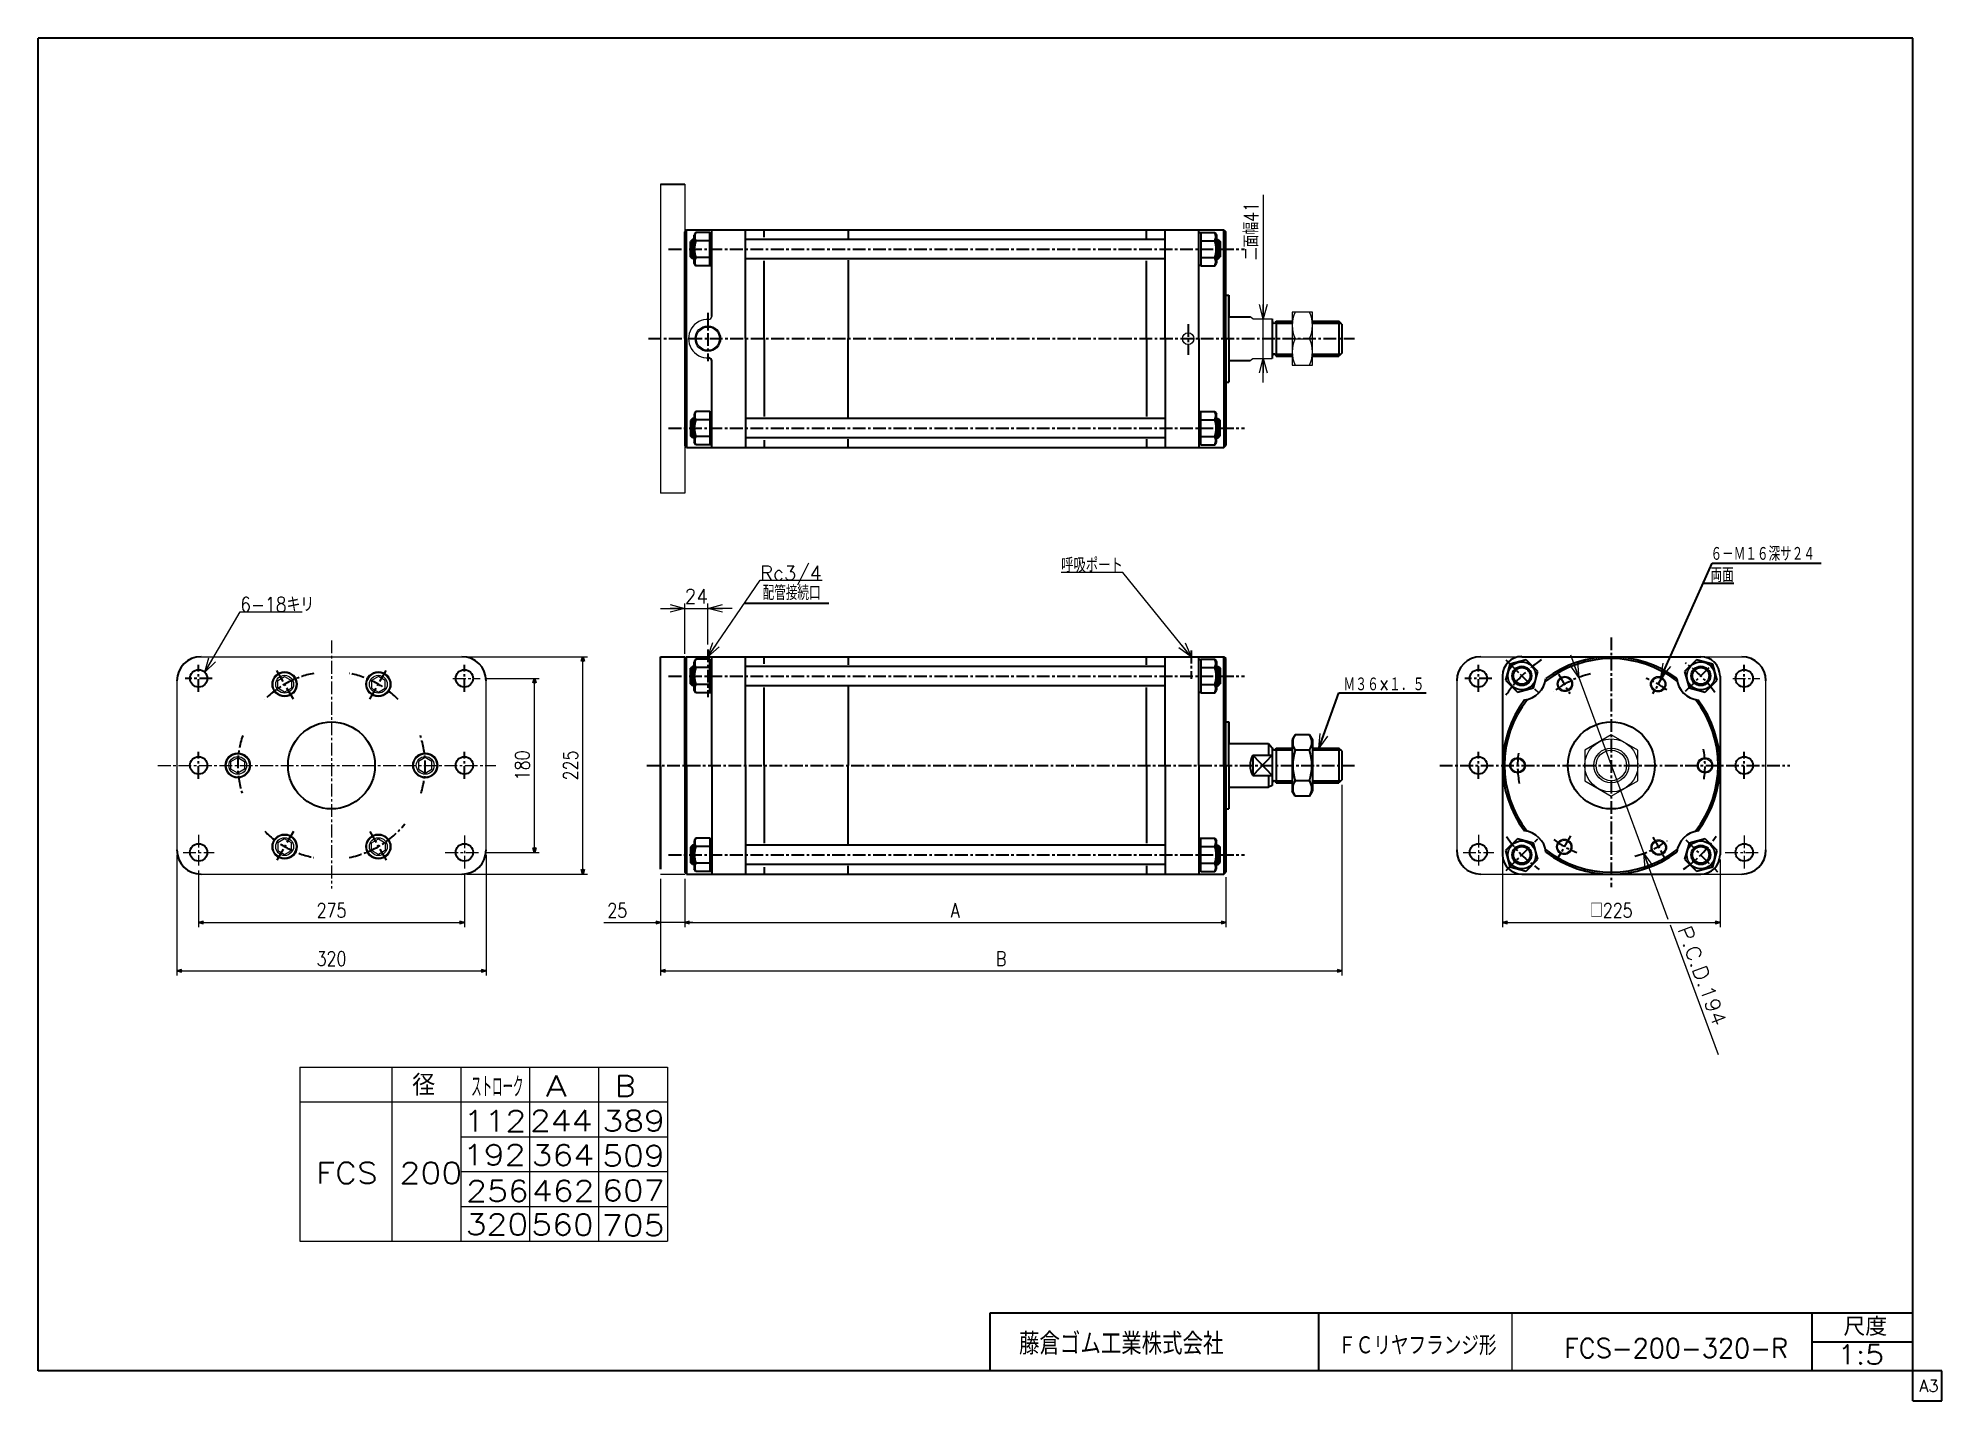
# Model space of a CAD drawing. Header units: millimetres. Extents: x -985 to 985, y -705 to 705.
import ezdxf
from ezdxf.enums import TextEntityAlignment as Align

# ---------------------------------------------------------------- set-up
doc = ezdxf.new("R2010")
doc.units = ezdxf.units.MM
doc.header["$LTSCALE"] = 0.416667
doc.linetypes.add('CENTER', pattern=[50.8, 31.75, -6.35, 6.35, -6.35])
doc.layers.add('Layer0016', color=7, linetype='Continuous')
doc.layers.add('ZUWAKU', color=7, linetype='Continuous')
doc.styles.add('dcStyle0', font='txt.shx', dxfattribs={"width": 0.8, "bigfont": 'bigfont'})
doc.dimstyles.new('DaDimRotatedStyle', dxfattribs={"dimtxt": 15, "dimasz": 5.000003, "dimexe": 5, "dimexo": 1.666667, "dimgap": 5, "dimtad": 3, "dimdsep": 46, "dimtxsty": 'dcStyle0', "dimblk1": 'OPEN30', "dimblk2": 'OPEN30', "dimsah": 1, "dimcen": 0.09, "dimclrd": 4, "dimclre": 4, "dimclrt": 4, "dimadec": 0, "dimazin": 2, "dimtfac": 1, "dimtdec": 4, "dimtmove": 0, "dimatfit": 0, "dimfxl": 1, "dimarcsym": 0})

msp = doc.modelspace()

# ---------------------------------------------------------------- texts
at = {"color": 4, "style": 'dcStyle0'}
for s, height, width, p, p2 in [('６－Ｍ１６深サ２４', 15, 0.666667, (745.572, 163.798), (853.572, 163.798)), ('配管接続口', 15, 0.666667, (-235.278, 123.555), (-175.278, 123.555)), ('両面', 15, 0.666667, (745.572, 142.103), (769.572, 142.103)), ('Ｍ３６×１．５', 15, 0.666667, (365.666, 28.791), (449.666, 28.791)), ('   径', 21.6, 0.952381, (-660.579, -389.122), (-574.179, -389.122)), ('ストローク', 21.6, 0.416667, (-536.847, -390.932), (-482.847, -390.932)), ('FCS-200-320-R', 20, 0.89, (594.252, -660.362), (825.652, -660.362)), ('1:5', 20, 0.8, (876.887, -667.129), (924.887, -667.129))]:
    msp.add_text(s, height=height, dxfattribs=dict(at, width=width)).set_placement(p, p2, align=Align.FIT)
for s, p, p2 in [('A', (-459.617, -390.042), (-438.017, -390.042)), ('B', (-388.346, -390.042), (-366.746, -390.042)), ('112', (-544.599, -426.112), (-479.799, -426.112)), ('244', (-476.041, -425.957), (-411.241, -425.957)), ('389', (-401.095, -426.042), (-336.295, -426.042)), ('192', (-545.328, -461.255), (-480.528, -461.255)), ('364', (-474.391, -461.518), (-409.591, -461.518)), ('509', (-401.287, -462.042), (-336.487, -462.042)), ('FCS 200', (-697.315, -480.042), (-546.115, -480.042)), ('256', (-542.071, -498.719), (-477.271, -498.719)), ('462', (-474.043, -498.413), (-409.243, -498.413)), ('607', (-401.479, -498.042), (-336.679, -498.042)), ('320', (-542.569, -533.008), (-477.769, -533.008)), ('560', (-474.775, -533.518), (-409.975, -533.518)), ('705', (-401.671, -534.042), (-336.871, -534.042))]:
    msp.add_text(s, height=21.6, dxfattribs=at).set_placement(p, p2, align=Align.FIT)
at = {"layer": 'ZUWAKU', "color": 4, "style": 'dcStyle0'}
for s, height, width, p, p2 in [('尺度', 19, 0.991667, (883.075, -637.65), (928.295, -637.65)), ('藤倉ゴム工業株式会社', 22.5, 0.783333, (30.063, -657.036), (241.563, -657.036)), ('ＦＣリヤフランジ形', 20, 0.758333, (360.301, -657.687), (524.101, -657.687))]:
    msp.add_text(s, height=height, dxfattribs=dict(at, width=width)).set_placement(p, p2, align=Align.FIT)
at = {"layer": 'ZUWAKU', "color": 7, "style": 'dcStyle0', "width": 0.8}
msp.add_text('A3', height=12.5, dxfattribs=at).set_placement((961.537, -695.625), (981.537, -695.625), align=Align.FIT)

# ---------------------------------------------------------------- blocks, each defined once
blk = doc.blocks.new('DC_GROUP_Φ200_1')
at = {"color": 4, "linetype": 'Continuous', "lineweight": 18}
for p, q in [((340.3, -29.8), (341.5, -14.4)), ((340.3, -29.8), (345.3, -15.7)), ((349.1, -17.1), (340.3, -29.8))]:
    blk.add_line(p, q, dxfattribs=at)
blk = doc.blocks.new('DC_GROUP_Φ200_2')
at = {"color": 4, "linetype": 'Continuous', "lineweight": 18}
for p, q in [((694.2, 43), (696.7, 58.3)), ((694.2, 43), (700.3, 56.7)), ((704, 55), (694.2, 43))]:
    blk.add_line(p, q, dxfattribs=at)
blk = doc.blocks.new('DC_GROUP_Φ200_3')
at = {"color": 4, "linetype": 'Continuous', "lineweight": 25}
for p, q in [((-304.4, -122.7), (-306, -125.5)), ((-306, -125.5), (-306, -154.5)), ((-290, -122.7), (-304.4, -122.7)), ((-290, -131.3), (-304.4, -131.3)), ((-290, -122.7), (-290, -157.3)), ((-290, -123.1), (-290, -156.9)), ((-290, -123.1), (-287.9, -123.1)), ((-304.4, -157.3), (-306, -154.5)), ((-290, -148.7), (-304.4, -148.7)), ((-290, -157.3), (-304.4, -157.3)), ((-290, -156.9), (-287.9, -156.9))]:
    blk.add_line(p, q, dxfattribs=at)
for centre, radius, start, end in [((-282.2, -140), 23.8, 158.7017, 201.2983), ((-296.9, -127), 8.66, 150, 210), ((-296.9, -153), 8.66, 150, 210)]:
    blk.add_arc(centre, radius, start, end, dxfattribs=at)
blk = doc.blocks.new('DC_GROUP_Φ200_4')
at = {"color": 4, "linetype": 'Continuous', "lineweight": 25}
for p, q in [((218.2, -123.1), (216.1, -123.1)), ((218.2, -157.3), (218.2, -122.7)), ((218.2, -122.7), (232.6, -122.7)), ((218.2, -156.9), (218.2, -123.1)), ((218.2, -131.3), (232.6, -131.3)), ((232.6, -122.7), (234.2, -125.5)), ((234.2, -154.5), (234.2, -125.5)), ((218.2, -156.9), (216.1, -156.9)), ((218.2, -148.7), (232.6, -148.7)), ((218.2, -157.3), (232.6, -157.3)), ((232.6, -157.3), (234.2, -154.5))]:
    blk.add_line(p, q, dxfattribs=at)
for centre, radius, start, end in [((225.1, -127), 8.66, 330, 30), ((210.3, -140), 23.8, 338.7017, 21.2983), ((225.1, -153), 8.66, 330, 30)]:
    blk.add_arc(centre, radius, start, end, dxfattribs=at)
blk = doc.blocks.new('DC_GROUP_Φ200_5')
at = {"color": 4, "linetype": 'Continuous', "lineweight": 25}
for p, q in [((315.7, -15.7), (312.7, -21)), ((330.6, -15.7), (315.7, -15.7)), ((330.6, -15.7), (333.7, -21)), ((312.7, -21), (312.7, -74)), ((330.6, -31.6), (315.7, -31.6)), ((333.7, -21), (333.7, -74)), ((315.7, -79.3), (312.7, -74)), ((330.6, -63.4), (315.7, -63.4)), ((330.6, -79.3), (333.7, -74)), ((330.6, -79.3), (315.7, -79.3))]:
    blk.add_line(p, q, dxfattribs=at)
for centre, radius, start, end in [((327.3, -23.7), 14.1, 145.6111, 214.3889), ((319, -23.7), 14.1, 325.6111, 34.3889), ((365.8, -47.5), 52.5, 162.4111, 197.5889), ((280.5, -47.5), 52.5, 342.4111, 17.5889), ((327.3, -71.3), 14.1, 145.6111, 214.3889), ((319, -71.3), 14.1, 325.6111, 34.3889)]:
    blk.add_arc(centre, radius, start, end, dxfattribs=at)
blk = doc.blocks.new('DC_GROUP_Φ200_6')
at = {"color": 4, "linetype": 'Continuous', "lineweight": 25}
for p, q in [((554.7, 61.9), (538, 57.4)), ((567, 49.6), (554.7, 61.9)), ((538, 57.4), (533.5, 40.6)), ((533.5, 40.6), (545.8, 28.4)), ((562.5, 32.9), (567, 49.6)), ((545.8, 28.4), (562.5, 32.9))]:
    blk.add_line(p, q, dxfattribs=at)
for radius in [14.5, 10, 8.65]:
    blk.add_circle((550.3, 45.1), radius, dxfattribs=at)
blk = doc.blocks.new('DC_GROUP_Φ200_7')
at = {"color": 4, "linetype": 'Continuous', "lineweight": 25}
for p, q in [((723.3, -127.9), (718.8, -144.6)), ((740, -123.4), (723.3, -127.9)), ((752.3, -135.6), (740, -123.4)), ((747.8, -152.4), (752.3, -135.6)), ((718.8, -144.6), (731, -156.9)), ((731, -156.9), (747.8, -152.4))]:
    blk.add_line(p, q, dxfattribs=at)
for radius in [14.5, 10, 8.65]:
    blk.add_circle((735.5, -140.1), radius, dxfattribs=at)
blk = doc.blocks.new('DC_GROUP_Φ200_8')
at = {"color": 4, "linetype": 'Continuous', "lineweight": 25}
for p, q in [((731, 61.9), (718.8, 49.6)), ((747.8, 57.4), (731, 61.9)), ((718.8, 49.6), (723.3, 32.9)), ((740, 28.4), (752.3, 40.6)), ((752.3, 40.6), (747.8, 57.4)), ((723.3, 32.9), (740, 28.4))]:
    blk.add_line(p, q, dxfattribs=at)
for radius in [14.5, 10, 8.65]:
    blk.add_circle((735.5, 45.1), radius, dxfattribs=at)
blk = doc.blocks.new('DC_GROUP_Φ200_9')
at = {"color": 4, "linetype": 'Continuous', "lineweight": 25}
for p, q in [((545.8, -123.4), (533.5, -135.6)), ((533.5, -135.6), (538, -152.4)), ((562.5, -127.9), (545.8, -123.4)), ((567, -144.6), (562.5, -127.9)), ((538, -152.4), (554.7, -156.9)), ((554.7, -156.9), (567, -144.6))]:
    blk.add_line(p, q, dxfattribs=at)
for radius in [14.5, 10, 8.65]:
    blk.add_circle((550.3, -140.1), radius, dxfattribs=at)
blk = doc.blocks.new('DC_GROUP_Φ200_10')
at = {"color": 4, "linetype": 'Continuous', "lineweight": 25}
for p, q in [((-304.4, 62.3), (-306, 59.5)), ((-306, 30.5), (-306, 59.5)), ((-290, 62.3), (-304.4, 62.3)), ((-290, 27.7), (-290, 62.3)), ((-290, 28.1), (-290, 61.9)), ((-290, 61.9), (-287.9, 61.9)), ((-290, 53.7), (-304.4, 53.7)), ((-304.4, 27.7), (-306, 30.5)), ((-290, 36.3), (-304.4, 36.3)), ((-290, 27.7), (-304.4, 27.7)), ((-290, 28.1), (-287.9, 28.1))]:
    blk.add_line(p, q, dxfattribs=at)
for centre, radius, start, end in [((-296.9, 58), 8.66, 150, 210), ((-282.2, 45), 23.8, 158.7017, 201.2983), ((-296.9, 32), 8.66, 150, 210)]:
    blk.add_arc(centre, radius, start, end, dxfattribs=at)
blk = doc.blocks.new('DC_GROUP_Φ200_11')
at = {"color": 4, "linetype": 'Continuous', "lineweight": 25}
for p, q in [((218.2, 61.9), (216.1, 61.9)), ((218.2, 62.3), (218.2, 27.7)), ((218.2, 62.3), (232.6, 62.3)), ((218.2, 61.9), (218.2, 28.1)), ((232.6, 62.3), (234.2, 59.5)), ((234.2, 59.5), (234.2, 30.5)), ((218.2, 53.7), (232.6, 53.7)), ((218.2, 28.1), (216.1, 28.1)), ((218.2, 36.3), (232.6, 36.3)), ((218.2, 27.7), (232.6, 27.7)), ((232.6, 27.7), (234.2, 30.5))]:
    blk.add_line(p, q, dxfattribs=at)
for centre, radius, start, end in [((225.1, 58), 8.66, 330, 30), ((210.3, 45), 23.8, 338.7017, 21.2983), ((225.1, 32), 8.66, 330, 30)]:
    blk.add_arc(centre, radius, start, end, dxfattribs=at)
blk = doc.blocks.new('DC_GROUP_Φ200_12')
at = {"color": 4, "linetype": 'Continuous', "lineweight": 25}
for p, q in [((-304.4, 318.8), (-306, 316)), ((-306, 316), (-306, 287)), ((-290, 318.8), (-304.4, 318.8)), ((-290, 318.8), (-290, 284.2)), ((-290, 318.4), (-290, 284.6)), ((-290, 318.4), (-287.9, 318.4)), ((-290, 310.2), (-304.4, 310.2)), ((-304.4, 284.2), (-306, 287)), ((-290, 292.9), (-304.4, 292.9)), ((-290, 284.2), (-304.4, 284.2)), ((-290, 284.6), (-287.9, 284.6))]:
    blk.add_line(p, q, dxfattribs=at)
for centre, radius, start, end in [((-296.9, 314.5), 8.66, 150, 210), ((-282.2, 301.5), 23.8, 158.7017, 201.2983), ((-296.9, 288.5), 8.66, 150, 210)]:
    blk.add_arc(centre, radius, start, end, dxfattribs=at)
blk = doc.blocks.new('DC_GROUP_Φ200_13')
at = {"color": 4, "linetype": 'Continuous', "lineweight": 25}
for p, q in [((218.2, 318.4), (216.1, 318.4)), ((218.2, 284.2), (218.2, 318.8)), ((218.2, 318.8), (232.6, 318.8)), ((218.2, 284.6), (218.2, 318.4)), ((232.6, 318.8), (234.2, 316)), ((234.2, 287), (234.2, 316)), ((218.2, 310.2), (232.6, 310.2)), ((218.2, 284.6), (216.1, 284.6)), ((218.2, 292.9), (232.6, 292.9)), ((218.2, 284.2), (232.6, 284.2)), ((232.6, 284.2), (234.2, 287))]:
    blk.add_line(p, q, dxfattribs=at)
for centre, radius, start, end in [((225.1, 314.5), 8.66, 330, 30), ((210.3, 301.5), 23.8, 338.7017, 21.2983), ((225.1, 288.5), 8.66, 330, 30)]:
    blk.add_arc(centre, radius, start, end, dxfattribs=at)
blk = doc.blocks.new('DC_GROUP_Φ200_14')
at = {"color": 4, "linetype": 'Continuous', "lineweight": 25}
for p, q in [((-304.4, 503.8), (-306, 501)), ((-306, 472), (-306, 501)), ((-290, 503.8), (-304.4, 503.8)), ((-290, 495.2), (-304.4, 495.2)), ((-290, 469.2), (-290, 503.8)), ((-290, 469.6), (-290, 503.4)), ((-290, 503.4), (-287.9, 503.4)), ((-290, 477.9), (-304.4, 477.9)), ((-304.4, 469.2), (-306, 472)), ((-290, 469.2), (-304.4, 469.2)), ((-290, 469.6), (-287.9, 469.6))]:
    blk.add_line(p, q, dxfattribs=at)
for centre, radius, start, end in [((-282.2, 486.5), 23.8, 158.7017, 201.2983), ((-296.9, 499.5), 8.66, 150, 210), ((-296.9, 473.5), 8.66, 150, 210)]:
    blk.add_arc(centre, radius, start, end, dxfattribs=at)
blk = doc.blocks.new('DC_GROUP_Φ200_15')
at = {"color": 4, "linetype": 'Continuous', "lineweight": 25}
for p, q in [((218.2, 503.4), (216.1, 503.4)), ((218.2, 503.8), (218.2, 469.2)), ((218.2, 503.8), (232.6, 503.8)), ((218.2, 503.4), (218.2, 469.6)), ((218.2, 495.2), (232.6, 495.2)), ((232.6, 503.8), (234.2, 501)), ((234.2, 501), (234.2, 472)), ((218.2, 477.9), (232.6, 477.9)), ((218.2, 469.6), (216.1, 469.6)), ((218.2, 469.2), (232.6, 469.2)), ((232.6, 469.2), (234.2, 472))]:
    blk.add_line(p, q, dxfattribs=at)
for centre, radius, start, end in [((225.1, 499.5), 8.66, 330, 30), ((210.3, 486.5), 23.8, 338.7017, 21.2983), ((225.1, 473.5), 8.66, 330, 30)]:
    blk.add_arc(centre, radius, start, end, dxfattribs=at)
blk = doc.blocks.new('DC_GROUP_Φ200_16')
at = {"color": 4, "linetype": 'Continuous', "lineweight": 13}
for p, q in [((333.7, 421.5), (312.7, 421.5)), ((312.7, 421.5), (312.7, 366.5)), ((333.7, 366.5), (333.7, 421.5)), ((315.7, 394), (330.6, 394)), ((312.7, 366.5), (333.7, 366.5))]:
    blk.add_line(p, q, dxfattribs=at)
for centre, start, end in [((345.3, 407.8), 155.068, 204.932), ((301.1, 407.8), 335.068, 24.932), ((345.3, 380.3), 155.068, 204.932), ((301.1, 380.3), 335.068, 24.932)]:
    blk.add_arc(centre, 32.6, start, end, dxfattribs=at)
blk = doc.blocks.new('DC_GROUP_Φ200_17')
at = {"color": 4, "linetype": 'Continuous', "lineweight": 13}
for p, q in [((642.9, -15.7), (615.4, -31.6)), ((670.4, -31.6), (642.9, -15.7)), ((615.4, -31.6), (615.4, -63.4)), ((670.4, -63.4), (670.4, -31.6)), ((615.4, -63.4), (642.9, -79.3)), ((642.9, -79.3), (670.4, -63.4))]:
    blk.add_line(p, q, dxfattribs=at)
for radius in [27.5, 18, 15.8]:
    blk.add_circle((642.9, -47.5), radius, dxfattribs=at)
blk = doc.blocks.new('DC_GROUP_Φ200_19')
at = {"color": 4, "linetype": 'Continuous', "lineweight": 18}
for p, q in [((609.2, 43.5), (600.2, 56.1)), ((609.2, 43.5), (604, 57.5)), ((607.8, 58.9), (609.2, 43.5))]:
    blk.add_line(p, q, dxfattribs=at)
blk = doc.blocks.new('DC_GROUP_Φ200_20')
at = {"color": 4, "linetype": 'Continuous', "lineweight": 18}
for p, q in [((678, -153.9), (676.6, -138.5)), ((676.6, -138.5), (685.6, -151.1)), ((676.6, -138.5), (681.8, -152.5))]:
    blk.add_line(p, q, dxfattribs=at)
blk = doc.blocks.new('DC_GROUP_Φ200_18')
at = {"color": 4, "linetype": 'Continuous', "lineweight": 13}
for p, q in [((600.5, 66.9), (609.2, 43.5)), ((609.2, 43.5), (676.6, -138.5)), ((701.9, -206.8), (676.6, -138.5)), ((753.8, -347), (704.2, -212.9))]:
    blk.add_line(p, q, dxfattribs=at)
at = {"linetype": 'Continuous'}
for name in ['DC_GROUP_Φ200_19', 'DC_GROUP_Φ200_20']:
    blk.add_blockref(name, (0, 0), dxfattribs=at)
at = {"color": 4, "style": 'dcStyle0', "width": 0.8}
blk.add_text('P.C.D.194', height=15, rotation=-69.6802, dxfattribs=at).set_placement((711, -217), (748.5, -318.2), align=Align.FIT)
blk = doc.blocks.new('DC_GROUP_Φ200_22')
at = {"color": 4, "linetype": 'Continuous', "lineweight": 18}
for p, q in [((282.7, 414.5), (278.7, 429.5)), ((286.7, 429.5), (282.7, 414.5)), ((282.7, 414.5), (282.7, 429.5))]:
    blk.add_line(p, q, dxfattribs=at)
blk = doc.blocks.new('DC_GROUP_Φ200_23')
at = {"color": 4, "linetype": 'Continuous', "lineweight": 18}
for p, q in [((278.7, 358.5), (282.7, 373.5)), ((282.7, 373.5), (286.7, 358.5)), ((282.7, 373.5), (282.7, 358.5))]:
    blk.add_line(p, q, dxfattribs=at)
blk = doc.blocks.new('DC_GROUP_Φ200_21')
at = {"color": 4, "linetype": 'Continuous', "lineweight": 13}
for p, q in [((282.7, 542.9), (282.7, 414.5)), ((282.7, 373.5), (282.7, 414.5)), ((282.7, 348.5), (282.7, 373.5))]:
    blk.add_line(p, q, dxfattribs=at)
at = {"linetype": 'Continuous'}
for name in ['DC_GROUP_Φ200_22', 'DC_GROUP_Φ200_23']:
    blk.add_blockref(name, (0, 0), dxfattribs=at)
at = {"color": 4, "style": 'dcStyle0', "width": 0.714286}
blk.add_text('二面幅41', height=15, rotation=90, dxfattribs=at).set_placement((277.7, 475.4), (277.7, 535.4), align=Align.FIT)
blk = doc.blocks.new('DC_GROUP_Φ200_24')
at = {"color": 4, "linetype": 'Continuous', "lineweight": 13}
for radius in [8, 6.92]:
    blk.add_circle((594.9, 36.8), radius, dxfattribs=at)
blk = doc.blocks.new('DC_GROUP_Φ200_25')
at = {"color": 4, "linetype": 'Continuous', "lineweight": 13}
for radius in [8, 6.92]:
    blk.add_circle((545.9, -47.5), radius, dxfattribs=at)
blk = doc.blocks.new('DC_GROUP_Φ200_26')
at = {"color": 4, "linetype": 'Continuous', "lineweight": 13}
for radius in [8, 6.92]:
    blk.add_circle((691.4, 36.5), radius, dxfattribs=at)
blk = doc.blocks.new('DC_GROUP_Φ200_27')
at = {"color": 4, "linetype": 'Continuous', "lineweight": 13}
for radius in [8, 6.92]:
    blk.add_circle((739.9, -47.5), radius, dxfattribs=at)
blk = doc.blocks.new('DC_GROUP_Φ200_28')
at = {"color": 4, "linetype": 'Continuous', "lineweight": 13}
for radius in [8, 6.92]:
    blk.add_circle((692, -132.5), radius, dxfattribs=at)
blk = doc.blocks.new('DC_GROUP_Φ200_29')
at = {"color": 4, "linetype": 'Continuous', "lineweight": 13}
for radius in [8, 6.92]:
    blk.add_circle((594.2, -131.8), radius, dxfattribs=at)
blk = doc.blocks.new('DC_GROUP_Φ200_31')
at = {"color": 4, "linetype": 'Continuous', "lineweight": 18}
for p, q in [((-291.9, 65), (-286.7, 79.6)), ((-291.9, 65), (-283.4, 77.4)), ((-280.1, 75.1), (-291.9, 65))]:
    blk.add_line(p, q, dxfattribs=at)
blk = doc.blocks.new('DC_GROUP_Φ200_30')
at = {"color": 4, "linetype": 'Continuous', "lineweight": 13}
for p, q in [((-291.9, 65), (-237.8, 144)), ((-237.8, 144), (-173.8, 144))]:
    blk.add_line(p, q, dxfattribs=at)
at = {"linetype": 'Continuous'}
blk.add_blockref('DC_GROUP_Φ200_31', (0, 0), dxfattribs=at)
at = {"color": 4, "style": 'dcStyle0', "width": 0.85}
blk.add_text('Rc3/4', height=15, dxfattribs=at).set_placement((-237.8, 144), (-174, 144), align=Align.FIT)
blk = doc.blocks.new('DC_GROUP_Φ200_33')
at = {"color": 4, "linetype": 'Continuous', "lineweight": 18}
for p, q in [((201.8, 79.2), (208.1, 65)), ((208.1, 65), (195.5, 74.1)), ((208.1, 65), (198.7, 76.7))]:
    blk.add_line(p, q, dxfattribs=at)
blk = doc.blocks.new('DC_GROUP_Φ200_32')
at = {"color": 4, "linetype": 'Continuous', "lineweight": 13}
for p, q in [((137.6, 152.2), (73.6, 152.2)), ((208.1, 65), (137.6, 152.2))]:
    blk.add_line(p, q, dxfattribs=at)
at = {"linetype": 'Continuous'}
blk.add_blockref('DC_GROUP_Φ200_33', (0, 0), dxfattribs=at)
at = {"color": 4, "style": 'dcStyle0', "width": 0.708333}
blk.add_text('呼吸ポート', height=15, dxfattribs=at).set_placement((73.6, 152.2), (137.4, 152.2), align=Align.FIT)
blk = doc.blocks.new('DC_GROUP_Φ200_35')
at = {"color": 4, "linetype": 'Continuous', "lineweight": 18}
for p, q in [((-291.9, 115), (-276.9, 119)), ((-276.9, 111), (-291.9, 115)), ((-291.9, 115), (-276.9, 115))]:
    blk.add_line(p, q, dxfattribs=at)
blk = doc.blocks.new('DC_GROUP_Φ200_36')
at = {"color": 4, "linetype": 'Continuous', "lineweight": 18}
for p, q in [((-330.9, 119), (-315.9, 115)), ((-315.9, 115), (-330.9, 111)), ((-315.9, 115), (-330.9, 115))]:
    blk.add_line(p, q, dxfattribs=at)
blk = doc.blocks.new('DC_GROUP_Φ200_34')
at = {"color": 4, "linetype": 'Continuous', "lineweight": 13}
for p, q in [((-315.9, 68), (-315.9, 120)), ((-291.9, 77.5), (-291.9, 120)), ((-340.9, 115), (-315.9, 115)), ((-315.9, 115), (-291.9, 115)), ((-266.9, 115), (-291.9, 115))]:
    blk.add_line(p, q, dxfattribs=at)
at = {"linetype": 'Continuous'}
for name in ['DC_GROUP_Φ200_36', 'DC_GROUP_Φ200_35']:
    blk.add_blockref(name, (0, 0), dxfattribs=at)
at = {"color": 4, "style": 'dcStyle0', "width": 0.8}
blk.add_text('24', height=15, dxfattribs=at).set_placement((-315.9, 120), (-291.9, 120), align=Align.FIT)
blk = doc.blocks.new('DC_GROUP_Φ200_38')
at = {"color": 4, "linetype": 'Continuous', "lineweight": 18}
for p, q in [((-812.5, 48.9), (-808.4, 63.9)), ((-812.5, 48.9), (-804.9, 61.8)), ((-801.5, 59.8), (-812.5, 48.9))]:
    blk.add_line(p, q, dxfattribs=at)
blk = doc.blocks.new('DC_GROUP_Φ200_37')
at = {"color": 4, "linetype": 'Continuous', "lineweight": 13}
for p, q in [((-812.5, 48.9), (-775.8, 111.5)), ((-775.8, 111.5), (-711.8, 111.5))]:
    blk.add_line(p, q, dxfattribs=at)
at = {"linetype": 'Continuous'}
blk.add_blockref('DC_GROUP_Φ200_38', (0, 0), dxfattribs=at)
at = {"color": 4, "style": 'dcStyle0', "width": 0.796875}
blk.add_text('6-18キリ', height=15, dxfattribs=at).set_placement((-775.8, 111.5), (-699.3, 111.5), align=Align.FIT)
blk = doc.blocks.new('DC_GROUP_Φ200_39')
at = {"color": 4, "linetype": 'Continuous', "lineweight": 13}
for p, q in [((-632.9, 44.6), (-639.9, 40.5)), ((-639.9, 40.5), (-639.9, 32.5)), ((-625.9, 40.5), (-632.9, 44.6)), ((-625.9, 32.5), (-625.9, 40.5)), ((-639.9, 32.5), (-632.9, 28.4)), ((-632.9, 28.4), (-625.9, 32.5))]:
    blk.add_line(p, q, dxfattribs=at)
for radius in [12.2, 12, 9.23]:
    blk.add_circle((-632.9, 36.5), radius, dxfattribs=at)
blk = doc.blocks.new('DC_GROUP_Φ200_40')
at = {"color": 4, "linetype": 'Continuous', "lineweight": 13}
for p, q in [((-736.9, 40.5), (-729.9, 44.6)), ((-736.9, 32.5), (-736.9, 40.5)), ((-729.9, 44.6), (-722.9, 40.5)), ((-722.9, 40.5), (-722.9, 32.5)), ((-729.9, 28.4), (-736.9, 32.5)), ((-722.9, 32.5), (-729.9, 28.4))]:
    blk.add_line(p, q, dxfattribs=at)
for radius in [12.2, 12, 9.23]:
    blk.add_circle((-729.9, 36.5), radius, dxfattribs=at)
blk = doc.blocks.new('DC_GROUP_Φ200_41')
at = {"color": 4, "linetype": 'Continuous', "lineweight": 13}
for p, q in [((-639.9, -127.5), (-632.9, -123.4)), ((-639.9, -135.5), (-639.9, -127.5)), ((-632.9, -139.6), (-639.9, -135.5)), ((-632.9, -123.4), (-625.9, -127.5)), ((-625.9, -135.5), (-632.9, -139.6)), ((-625.9, -127.5), (-625.9, -135.5))]:
    blk.add_line(p, q, dxfattribs=at)
for radius in [12.2, 12, 9.23]:
    blk.add_circle((-632.9, -131.5), radius, dxfattribs=at)
blk = doc.blocks.new('DC_GROUP_Φ200_42')
at = {"color": 4, "linetype": 'Continuous', "lineweight": 13}
for p, q in [((-729.9, -123.4), (-736.9, -127.5)), ((-736.9, -127.5), (-736.9, -135.5)), ((-736.9, -135.5), (-729.9, -139.6)), ((-722.9, -127.5), (-729.9, -123.4)), ((-729.9, -139.6), (-722.9, -135.5)), ((-722.9, -135.5), (-722.9, -127.5))]:
    blk.add_line(p, q, dxfattribs=at)
for radius in [12.2, 12, 9.23]:
    blk.add_circle((-729.9, -131.5), radius, dxfattribs=at)
blk = doc.blocks.new('DC_GROUP_Φ200_43')
at = {"color": 4, "linetype": 'Continuous', "lineweight": 13}
for p, q in [((-584.4, -39.4), (-591.4, -43.5)), ((-591.4, -43.5), (-591.4, -51.5)), ((-591.4, -51.5), (-584.4, -55.6)), ((-577.4, -43.5), (-584.4, -39.4)), ((-584.4, -55.6), (-577.4, -51.5)), ((-577.4, -51.5), (-577.4, -43.5))]:
    blk.add_line(p, q, dxfattribs=at)
for radius in [12.2, 12, 9.23]:
    blk.add_circle((-584.4, -47.5), radius, dxfattribs=at)
blk = doc.blocks.new('DC_GROUP_Φ200_44')
at = {"color": 4, "linetype": 'Continuous', "lineweight": 13}
for p, q in [((-785.4, -43.5), (-778.4, -39.4)), ((-785.4, -51.5), (-785.4, -43.5)), ((-778.4, -55.6), (-785.4, -51.5)), ((-778.4, -39.4), (-771.4, -43.5)), ((-771.4, -51.5), (-778.4, -55.6)), ((-771.4, -43.5), (-771.4, -51.5))]:
    blk.add_line(p, q, dxfattribs=at)
for radius in [12.2, 12, 9.23]:
    blk.add_circle((-778.4, -47.5), radius, dxfattribs=at)
blk = doc.blocks.new('_OPEN30')
at = {"color": 0, "linetype": 'ByBlock', "lineweight": -2}
for p, q in [((-1, 0.267949), (0, 0)), ((0, 0), (-1, -0.267949)), ((0, 0), (-1, 0))]:
    blk.add_line(p, q, dxfattribs=at)
blk = doc.blocks.new('*D45')
at = {"color": 4, "linetype": 'Continuous', "lineweight": 13}
for p, q in [((530.4, -145), (530.4, -215)), ((755.4, -145), (755.4, -215)), ((530.4, -210), (755.4, -210))]:
    blk.add_line(p, q, dxfattribs=at)
at = {"color": 4, "xscale": 5.000004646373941, "yscale": 4.999982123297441}
for p, rotation in [((530.4, -210), 180), ((755.4, -210), 360)]:
    blk.add_blockref('_OPEN30', p, dxfattribs=dict(at, rotation=rotation))
at = {"color": 4, "insert": (642.9, -205), "char_height": 15, "width": 75, "attachment_point": 8, "style": 'dcStyle0'}
blk.add_mtext('\\T1.00;□225', dxfattribs=at)
blk = doc.blocks.new('*D46')
at = {"color": 4, "linetype": 'Continuous', "lineweight": 13}
for p, q in [((-818.9, -156.2), (-818.9, -215)), ((-543.9, -159.6), (-543.9, -215)), ((-818.9, -210), (-543.9, -210))]:
    blk.add_line(p, q, dxfattribs=at)
at = {"color": 4, "xscale": 5.000004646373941, "yscale": 4.999982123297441}
for p, rotation in [((-818.9, -210), 180), ((-543.9, -210), 360)]:
    blk.add_blockref('_OPEN30', p, dxfattribs=dict(at, rotation=rotation))
at = {"color": 4, "insert": (-681.4, -205), "char_height": 15, "width": 60.938, "attachment_point": 8, "style": 'dcStyle0'}
blk.add_mtext('\\T1.00;275', dxfattribs=at)
blk = doc.blocks.new('*D47')
at = {"color": 4, "linetype": 'Continuous', "lineweight": 13}
for p, q in [((-522.7, 42.5), (-466.4, 42.5)), ((-471.4, -137.5), (-471.4, 42.5)), ((-522.7, -137.5), (-466.4, -137.5))]:
    blk.add_line(p, q, dxfattribs=at)
at = {"color": 4, "xscale": 5.000004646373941, "yscale": 4.999982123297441}
for p, rotation in [((-471.4, 42.5), 90), ((-471.4, -137.5), 270)]:
    blk.add_blockref('_OPEN30', p, dxfattribs=dict(at, rotation=rotation))
at = {"color": 4, "insert": (-476.4, -47.5), "char_height": 15, "width": 60.938, "attachment_point": 8, "rotation": 90, "style": 'dcStyle0'}
blk.add_mtext('\\T1.00;180', dxfattribs=at)
blk = doc.blocks.new('*D48')
at = {"color": 4, "linetype": 'Continuous', "lineweight": 13}
for p, q in [((-841.4, -140), (-841.4, -265)), ((-521.4, -140), (-521.4, -265)), ((-841.4, -260), (-521.4, -260))]:
    blk.add_line(p, q, dxfattribs=at)
at = {"color": 4, "xscale": 5.000004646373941, "yscale": 4.999982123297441}
for p, rotation in [((-841.4, -260), 180), ((-521.4, -260), 360)]:
    blk.add_blockref('_OPEN30', p, dxfattribs=dict(at, rotation=rotation))
at = {"color": 4, "insert": (-681.4, -255), "char_height": 15, "width": 60.938, "attachment_point": 8, "style": 'dcStyle0'}
blk.add_mtext('\\T1.00;320', dxfattribs=at)
blk = doc.blocks.new('*D49')
at = {"color": 4, "linetype": 'Continuous', "lineweight": 13}
for p, q in [((-541.4, 65), (-416.4, 65)), ((-421.4, -160), (-421.4, 65)), ((-541.4, -160), (-416.4, -160))]:
    blk.add_line(p, q, dxfattribs=at)
at = {"color": 4, "xscale": 5.000004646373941, "yscale": 4.999982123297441}
for p, rotation in [((-421.4, 65), 90), ((-421.4, -160), 270)]:
    blk.add_blockref('_OPEN30', p, dxfattribs=dict(at, rotation=rotation))
at = {"color": 4, "insert": (-426.4, -47.5), "char_height": 15, "width": 60.938, "attachment_point": 8, "rotation": 90, "style": 'dcStyle0'}
blk.add_mtext('\\T1.00;225', dxfattribs=at)
blk = doc.blocks.new('*D50')
at = {"color": 4, "linetype": 'Continuous', "lineweight": 13}
for p, q in [((-340.9, -165), (-340.9, -215)), ((-315.9, -165), (-315.9, -215)), ((-399.6, -210), (-340.9, -210)), ((-315.9, -210), (-340.9, -210)), ((-307.6, -210), (-315.9, -210))]:
    blk.add_line(p, q, dxfattribs=at)
at = {"color": 4, "xscale": 5.000004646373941, "yscale": 4.999982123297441}
for p, rotation in [((-340.9, -210), 360), ((-315.9, -210), 180)]:
    blk.add_blockref('_OPEN30', p, dxfattribs=dict(at, rotation=rotation))
at = {"color": 4, "insert": (-375.4, -205), "char_height": 15, "width": 46.875, "attachment_point": 9, "style": 'dcStyle0'}
blk.add_mtext('\\T1.00;25', dxfattribs=at)
blk = doc.blocks.new('*D51')
at = {"color": 4, "linetype": 'Continuous', "lineweight": 13}
for p, q in [((-315.9, -165), (-315.9, -215)), ((244.1, -163), (244.1, -215)), ((-315.9, -210), (244.1, -210))]:
    blk.add_line(p, q, dxfattribs=at)
at = {"color": 4, "xscale": 5.000004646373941, "yscale": 4.999982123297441}
for p, rotation in [((-315.9, -210), 180), ((244.1, -210), 360)]:
    blk.add_blockref('_OPEN30', p, dxfattribs=dict(at, rotation=rotation))
at = {"color": 4, "insert": (-35.9, -205), "char_height": 15, "width": 32.812, "attachment_point": 8, "style": 'dcStyle0'}
blk.add_mtext('\\T1.00;A', dxfattribs=at)
blk = doc.blocks.new('*D52')
at = {"color": 4, "linetype": 'Continuous', "lineweight": 13}
for p, q in [((364.1, -67.5), (364.1, -265)), ((-340.9, -165), (-340.9, -265)), ((-340.9, -260), (364.1, -260))]:
    blk.add_line(p, q, dxfattribs=at)
at = {"color": 4, "xscale": 5.000004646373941, "yscale": 4.999982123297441}
for p, rotation in [((-340.9, -260), 180), ((364.1, -260), 360)]:
    blk.add_blockref('_OPEN30', p, dxfattribs=dict(at, rotation=rotation))
at = {"color": 4, "insert": (11.6, -255), "char_height": 15, "width": 32.812, "attachment_point": 8, "style": 'dcStyle0'}
blk.add_mtext('\\T1.00;B', dxfattribs=at)

# ---------------------------------------------------------------- dimensions: what is measured, and where the dimension line sits
at = {"linetype": 'Continuous', "lineweight": 13}
for base, p1, p2, picture, middle in [((-421.373, 65), (-543.039, -160), (-543.039, 65), '*D49', (-421.373, -47.5)), ((-471.373, 42.5), (-524.334, -137.5), (-524.334, 42.5), '*D47', (-471.373, -47.5))]:
    dim = msp.add_linear_dim(base=base, p1=p1, p2=p2, angle=90, dimstyle='DaDimRotatedStyle', override={"dimtxt": 15, "dimasz": 5.000003, "dimexe": 5, "dimexo": 1.666667, "dimgap": 5, "dimtad": 3, "dimtih": 0, "dimtoh": 0, "dimdec": 2, "dimzin": 8, "dimtxsty": 'dcStyle0', "dimblk1": 'OPEN30', "dimblk2": 'OPEN30', "dimsah": 1, "dimclrd": 4, "dimclre": 4, "dimclrt": 4, "dimazin": 2, "dimtofl": 1, "dimatfit": 0, "dimtolj": 0, "dimtzin": 8}, dxfattribs=at)
    dim.commit()
    dim.dimension.update_dxf_attribs({"geometry": picture, "text_midpoint": middle})
for base, p1, p2, text, picture, middle in [((364.088, -260), (-340.912, -163.333), (364.088, -65.833), 'B', '*D52', (11.588, -260)), ((755.394, -210), (530.394, -143.333), (755.394, -143.333), '□<>', '*D45', (642.894, -210)), ((244.088, -210), (-315.912, -163.333), (244.088, -161.333), 'A', '*D51', (-35.912, -210))]:
    dim = msp.add_linear_dim(base=base, p1=p1, p2=p2, text=text, dimstyle='DaDimRotatedStyle', override={"dimtxt": 15, "dimasz": 5.000003, "dimexe": 5, "dimexo": 1.666667, "dimgap": 5, "dimtad": 3, "dimtih": 0, "dimtoh": 0, "dimdec": 2, "dimzin": 8, "dimtxsty": 'dcStyle0', "dimblk1": 'OPEN30', "dimblk2": 'OPEN30', "dimsah": 1, "dimclrd": 4, "dimclre": 4, "dimclrt": 4, "dimazin": 2, "dimtofl": 1, "dimatfit": 0, "dimtolj": 0, "dimtzin": 8}, dxfattribs=at)
    dim.commit()
    dim.dimension.update_dxf_attribs({"geometry": picture, "text_midpoint": middle})
for base, p1, p2, picture, middle in [((-521.373, -260), (-841.373, -138.333), (-521.373, -138.333), '*D48', (-681.373, -260)), ((-543.873, -210), (-818.873, -154.491), (-543.873, -157.889), '*D46', (-681.373, -210)), ((-340.912, -210), (-315.912, -163.333), (-340.912, -163.333), '*D50', (-386.651, -210))]:
    dim = msp.add_linear_dim(base=base, p1=p1, p2=p2, dimstyle='DaDimRotatedStyle', override={"dimtxt": 15, "dimasz": 5.000003, "dimexe": 5, "dimexo": 1.666667, "dimgap": 5, "dimtad": 3, "dimtih": 0, "dimtoh": 0, "dimdec": 2, "dimzin": 8, "dimtxsty": 'dcStyle0', "dimblk1": 'OPEN30', "dimblk2": 'OPEN30', "dimsah": 1, "dimclrd": 4, "dimclre": 4, "dimclrt": 4, "dimazin": 2, "dimtofl": 1, "dimatfit": 0, "dimtolj": 0, "dimtzin": 8}, dxfattribs=at)
    dim.commit()
    dim.dimension.update_dxf_attribs({"geometry": picture, "text_midpoint": middle})

# ---------------------------------------------------------------- linework, layer by layer
at = {"color": 4, "linetype": 'Continuous', "lineweight": 25}
for p, q in [((-313.912, 506.519), (-315.912, 504.519)), ((-313.912, 506.519), (-315.912, 504.519)), ((-315.912, 439.019), (-315.912, 504.519)), ((-315.912, 394.019), (-315.912, 504.519)), ((-313.912, 506.519), (242.088, 506.519)), ((-313.912, 506.519), (242.088, 506.519)), ((-313.912, 394.019), (-313.912, 506.519)), ((-307.912, 496.519), (-309.912, 494.519)), ((-309.912, 478.519), (-309.912, 494.519)), ((-309.512, 494.919), (-306.012, 494.919)), ((-306.012, 496.519), (-307.912, 496.519)), ((-307.912, 476.519), (-307.912, 496.519)), ((-287.912, 416.997), (-287.912, 506.519)), ((-252.912, 394.019), (-252.912, 506.519)), ((181.088, 496.519), (-252.912, 496.519)), ((-233.812, 499.142), (-233.812, 506.519)), ((-146.912, 506.519), (-146.912, 497.912)), ((161.988, 498.077), (161.988, 506.519)), ((181.088, 394.019), (181.088, 506.519)), ((216.088, 394.019), (216.088, 506.519)), ((234.188, 496.519), (236.088, 496.519)), ((237.688, 494.919), (234.188, 494.919)), ((236.088, 496.519), (238.088, 494.519)), ((236.088, 496.519), (236.088, 476.519)), ((238.088, 494.519), (238.088, 478.519)), ((242.088, 506.519), (244.088, 504.519)), ((242.088, 506.519), (244.088, 504.519)), ((242.088, 394.019), (242.088, 506.519)), ((244.088, 439.019), (244.088, 504.519)), ((244.088, 394.019), (244.088, 504.519)), ((-307.912, 476.519), (-309.912, 478.519)), ((-309.512, 478.119), (-306.012, 478.119)), ((-306.012, 476.519), (-307.912, 476.519)), ((181.088, 476.519), (-252.912, 476.519)), ((-233.812, 394.019), (-233.812, 474.63)), ((-146.912, 475.34), (-146.912, 394.019)), ((161.988, 394.019), (161.988, 474.476)), ((237.688, 478.119), (234.188, 478.119)), ((234.188, 476.519), (236.088, 476.519)), ((236.088, 476.519), (238.088, 478.519)), ((244.088, 439.019), (247.088, 439.019)), ((244.088, 439.019), (247.088, 439.019)), ((247.088, 439.019), (247.088, 416.519)), ((247.088, 394.019), (247.088, 439.019)), ((247.088, 416.519), (269.048, 416.519)), ((292.088, 414.519), (292.088, 373.384)), ((-315.912, 394.019), (-315.912, 283.519)), ((-313.912, 394.019), (-313.912, 281.519)), ((-252.912, 394.019), (-252.912, 281.519)), ((-233.812, 394.019), (-233.812, 313.408)), ((-146.912, 312.697), (-146.912, 394.019)), ((161.988, 394.019), (161.988, 313.562)), ((181.088, 394.019), (181.088, 281.519)), ((216.088, 394.019), (216.088, 281.519)), ((242.088, 394.019), (242.088, 281.519)), ((244.088, 394.019), (244.088, 283.519)), ((247.088, 394.019), (247.088, 349.019)), ((296.088, 412.019), (312.667, 412.019)), ((296.088, 412.019), (296.088, 376.019)), ((296.088, 410.019), (312.667, 410.019)), ((333.667, 412.019), (361.088, 412.019)), ((333.667, 410.019), (363.088, 410.019)), ((364.088, 409.019), (361.088, 412.019)), ((361.088, 412.019), (361.088, 376.019)), ((364.088, 409.019), (364.088, 379.019)), ((296.088, 378.019), (312.667, 378.019)), ((296.088, 376.019), (312.667, 376.019)), ((333.667, 378.019), (363.088, 378.019)), ((333.667, 376.019), (361.088, 376.019)), ((364.088, 379.019), (361.088, 376.019)), ((-287.912, 281.519), (-287.912, 371.041)), ((247.088, 371.519), (269.048, 371.519)), ((244.088, 349.019), (247.088, 349.019)), ((-307.912, 311.519), (-309.912, 309.519)), ((-309.912, 309.519), (-309.912, 293.519)), ((-309.512, 309.919), (-306.012, 309.919)), ((-306.012, 311.519), (-307.912, 311.519)), ((-307.912, 311.519), (-307.912, 291.519)), ((181.088, 311.519), (-252.912, 311.519)), ((234.188, 311.519), (236.088, 311.519)), ((237.688, 309.919), (234.188, 309.919)), ((236.088, 311.519), (238.088, 309.519)), ((236.088, 291.519), (236.088, 311.519)), ((238.088, 293.519), (238.088, 309.519)), ((-313.912, 281.519), (-315.912, 283.519)), ((-313.912, 281.519), (242.088, 281.519)), ((-307.912, 291.519), (-309.912, 293.519)), ((-309.512, 293.119), (-306.012, 293.119)), ((-306.012, 291.519), (-307.912, 291.519)), ((181.088, 291.519), (-252.912, 291.519)), ((-233.812, 288.896), (-233.812, 281.519)), ((-146.912, 281.519), (-146.912, 290.125)), ((161.988, 289.96), (161.988, 281.519)), ((237.688, 293.119), (234.188, 293.119)), ((234.188, 291.519), (236.088, 291.519)), ((236.088, 291.519), (238.088, 293.519)), ((242.088, 281.519), (244.088, 283.519)), ((694.203, 42.973), (747.36, 161.85)), ((747.36, 161.85), (860.022, 161.85)), ((737.993, 140.903), (769.831, 140.903)), ((-166.899, 120.104), (-254.138, 120.104)), ((-313.912, 65), (-315.912, 63)), ((-313.912, 65), (-315.912, 63)), ((-315.912, -2.5), (-315.912, 63)), ((-315.912, -47.5), (-315.912, 63)), ((-313.912, 65), (242.088, 65)), ((-313.912, 65), (242.088, 65)), ((-313.912, -47.5), (-313.912, 65)), ((-287.912, -47.5), (-287.912, 65)), ((-252.912, -47.5), (-252.912, 65)), ((-233.812, 57.623), (-233.812, 65)), ((-146.912, 65), (-146.912, 56.393)), ((161.988, 56.558), (161.988, 65)), ((181.088, -47.5), (181.088, 65)), ((216.088, -47.5), (216.088, 65)), ((242.088, 65), (244.088, 63)), ((242.088, 65), (244.088, 63)), ((242.088, -47.5), (242.088, 65)), ((244.088, -2.5), (244.088, 63)), ((244.088, -47.5), (244.088, 63)), ((550.263, 65), (735.394, 65)), ((-307.912, 55), (-309.912, 53)), ((-309.912, 37), (-309.912, 53)), ((-309.512, 53.4), (-306.012, 53.4)), ((-306.012, 55), (-307.912, 55)), ((-307.912, 35), (-307.912, 55)), ((181.088, 55), (-252.912, 55)), ((234.188, 55), (236.088, 55)), ((237.688, 53.4), (234.188, 53.4)), ((236.088, 55), (238.088, 53)), ((236.088, 55), (236.088, 35)), ((238.088, 53), (238.088, 37)), ((530.394, 45.131), (530.394, -140)), ((755.394, 45), (755.394, -140)), ((-307.912, 35), (-309.912, 37)), ((-309.512, 36.6), (-306.012, 36.6)), ((-306.012, 35), (-307.912, 35)), ((181.088, 35), (-252.912, 35)), ((-233.812, -47.5), (-233.812, 33.111)), ((-146.912, 33.822), (-146.912, -47.5)), ((161.988, -47.5), (161.988, 32.957)), ((237.688, 36.6), (234.188, 36.6)), ((234.188, 35), (236.088, 35)), ((236.088, 35), (238.088, 37)), ((340.258, -29.842), (360.866, 27.591)), ((360.866, 27.591), (451.29, 27.591)), ((244.088, -2.5), (247.088, -2.5)), ((244.088, -2.5), (247.088, -2.5)), ((247.088, -2.5), (247.088, -25)), ((247.088, -47.5), (247.088, -2.5)), ((247.088, -25), (288.088, -25)), ((272.088, -36.9), (272.088, -58.1)), ((272.088, -36.9), (292.088, -36.9)), ((272.088, -36.9), (292.088, -58.1)), ((292.088, -36.9), (272.088, -58.1)), ((288.088, -25), (288.088, -36.9)), ((288.088, -25), (292.097, -29.37)), ((292.088, -29.389), (292.088, -68.135)), ((296.088, -29.5), (312.667, -29.5)), ((296.088, -29.5), (296.088, -65.5)), ((296.088, -31.5), (312.667, -31.5)), ((333.667, -29.5), (361.088, -29.5)), ((333.667, -31.5), (363.088, -31.5)), ((364.088, -32.5), (361.088, -29.5)), ((361.088, -29.5), (361.088, -65.5)), ((364.088, -32.5), (364.088, -62.5)), ((-340.872, -47.5), (-340.872, -154.913)), ((-315.912, -47.5), (-315.912, -158)), ((-313.912, -47.5), (-313.912, -160)), ((-287.912, -47.5), (-287.912, -160)), ((-252.912, -47.5), (-252.912, -160)), ((-233.812, -47.5), (-233.812, -128.111)), ((-146.912, -128.822), (-146.912, -47.5)), ((161.988, -47.5), (161.988, -127.957)), ((181.088, -47.5), (181.088, -160)), ((216.088, -47.5), (216.088, -160)), ((242.088, -47.5), (242.088, -160)), ((244.088, -47.5), (244.088, -158)), ((247.088, -47.5), (247.088, -92.5)), ((272.088, -58.1), (292.088, -58.1)), ((288.088, -58.1), (288.088, -70)), ((247.088, -70), (288.088, -70)), ((292.088, -68.135), (288.088, -70)), ((296.088, -63.5), (312.667, -63.5)), ((296.088, -65.5), (312.667, -65.5)), ((333.667, -63.5), (363.088, -63.5)), ((333.667, -65.5), (361.088, -65.5)), ((364.088, -62.5), (361.088, -65.5)), ((244.088, -92.5), (247.088, -92.5)), ((-307.912, -130), (-309.912, -132)), ((-309.912, -132), (-309.912, -148)), ((-309.512, -131.6), (-306.012, -131.6)), ((-306.012, -130), (-307.912, -130)), ((-307.912, -130), (-307.912, -150)), ((181.088, -130), (-252.912, -130)), ((234.188, -130), (236.088, -130)), ((237.688, -131.6), (234.188, -131.6)), ((236.088, -130), (238.088, -132)), ((236.088, -150), (236.088, -130)), ((238.088, -148), (238.088, -132)), ((-307.912, -150), (-309.912, -148)), ((-309.512, -148.4), (-306.012, -148.4)), ((-306.012, -150), (-307.912, -150)), ((181.088, -150), (-252.912, -150)), ((-233.812, -152.623), (-233.812, -160)), ((-146.912, -160), (-146.912, -151.393)), ((161.988, -151.558), (161.988, -160)), ((237.688, -148.4), (234.188, -148.4)), ((234.188, -150), (236.088, -150)), ((236.088, -150), (238.088, -148)), ((-313.912, -160), (-315.912, -158)), ((-313.912, -160), (242.088, -160)), ((242.088, -160), (244.088, -158)), ((550.394, -160), (735.394, -160))]:
    msp.add_line(p, q, dxfattribs=at)
at = {"color": 4, "linetype": 'CENTER', "lineweight": 25}
for p, q in [((-332.558, 486.519), (263.227, 486.519)), ((-291.912, 420.876), (-291.912, 370.649)), ((-353.382, 394.019), (377.278, 394.019)), ((205.088, 409.069), (205.088, 377.16)), ((-332.558, 301.519), (263.227, 301.519)), ((642.894, 84.985), (642.894, -173.388)), ((-291.912, 72.526), (-291.912, 22.934)), ((208.088, 71.283), (208.088, 42.025)), ((533.614, 61.78), (567.867, 27.527)), ((719.813, 29.419), (750.299, 59.905)), ((-332.558, 45), (263.227, 45)), ((588.34, 46.991), (599.944, 26.892)), ((698.144, 48.196), (685.658, 26.57)), ((-355.232, -47.5), (377.278, -47.5)), ((465.432, -47.5), (827.554, -47.5)), ((534.002, -156.392), (567.034, -123.361)), ((600.81, -120.391), (587.644, -143.196)), ((685.762, -121.75), (698.144, -143.196)), ((719.968, -124.574), (752.934, -157.54)), ((-332.558, -140), (263.227, -140))]:
    msp.add_line(p, q, dxfattribs=at)
at = {"color": 4, "linetype": 'Continuous', "lineweight": 13}
for p, q in [((272.088, 414.519), (269.048, 416.519)), ((272.088, 414.519), (292.088, 414.519)), ((312.667, 410.019), (312.667, 378.019)), ((269.048, 371.519), (272.088, 373.519)), ((272.088, 373.519), (292.088, 373.519)), ((-816.373, 65), (-546.373, 65)), ((507.894, 65), (777.894, 65)), ((-841.373, 40), (-841.373, -135)), ((-521.373, -135), (-521.373, 40)), ((482.894, 40), (482.894, -135)), ((802.894, -135), (802.894, 40)), ((-816.373, -160), (-546.373, -160)), ((-340.912, -160), (-315.912, -160)), ((507.894, -160), (777.894, -160)), ((-714.026, -359.727), (-333.828, -359.727)), ((-714.026, -359.727), (-714.026, -539.727)), ((-618.915, -359.727), (-618.915, -539.727)), ((-547.644, -359.727), (-547.644, -539.727)), ((-476.372, -359.727), (-476.372, -539.727)), ((-405.1, -359.727), (-405.1, -539.727)), ((-333.828, -359.727), (-333.828, -539.727)), ((-714.026, -395.727), (-333.828, -395.727)), ((-547.644, -431.727), (-333.828, -431.727)), ((-547.475, -467.727), (-333.828, -467.727)), ((-547.644, -503.727), (-333.828, -503.727)), ((-714.026, -539.727), (-333.828, -539.727))]:
    msp.add_line(p, q, dxfattribs=at)
at = {"color": 4, "linetype": 'CENTER', "lineweight": 13}
for p, q in [((-681.373, 81.703), (-681.373, -174.83)), ((-555.706, 42.5), (-527.667, 42.5)), ((768.561, 42.5), (796.6, 42.5)), ((-860.921, -47.5), (-511.373, -47.5)), ((-834.823, -137.5), (-802.959, -137.5)), ((-818.873, -119.21), (-818.873, -151.157)), ((-563.693, -137.5), (-527.667, -137.5)), ((-543.873, -119.89), (-543.873, -154.556)), ((489.444, -137.5), (521.307, -137.5)), ((505.394, -119.21), (505.394, -151.157)), ((760.574, -137.5), (796.6, -137.5)), ((780.394, -119.89), (780.394, -154.556))]:
    msp.add_line(p, q, dxfattribs=at)
at = {"color": 4, "linetype": 'Continuous', "lineweight": 13}
for centre, radius in [((-291.912, 394.019), 13.194), ((-291.912, 394.019), 11.994), ((205.088, 394.019), 6), ((-729.873, 36.504), 13), ((-632.873, 36.504), 13), ((-778.373, -47.5), 13), ((-584.373, -47.5), 13), ((-729.873, -131.504), 13), ((-632.873, -131.504), 13)]:
    msp.add_circle(centre, radius, dxfattribs=at)
at = {"color": 4, "linetype": 'Continuous', "lineweight": 25}
msp.add_circle((642.894, -47.5), 45, dxfattribs=at)
at = {"color": 4, "linetype": 'Continuous', "lineweight": 13}
for centre, radius, start, end in [((-291.912, 394.019), 20, 87.508094, 272.491906), ((-290.912, 416.997), 3, 267.508094, 0)]:
    msp.add_arc(centre, radius, start, end, dxfattribs=at)
at = {"color": 4, "linetype": 'Continuous', "lineweight": 25}
for centre, radius, start, end in [((294.088, 412.019), 2, 176.195233, 0), ((294.088, 376.019), 2, 0, 180), ((-290.912, 371.041), 3, 0, 92.491906), ((550.263, 45.131), 20, 90, 180), ((642.894, -47.5), 110.5, 51.948087, 128.181732), ((642.894, -47.5), 112.5, 53.043616, 127.057453), ((735.394, 45), 20, 0, 90), ((550.263, 45.131), 25, 276.551551, 353.448449), ((735.394, 45), 25, 185.974146, 264.025854), ((642.894, -47.5), 112.5, 142.942547, 216.956384), ((642.894, -47.5), 110.5, 141.818268, 218.051913), ((642.894, -47.5), 110.5, 321.818268, 38.051913), ((642.894, -47.5), 112.5, 322.942547, 36.956384), ((289.048, -47.5), 20, 147.994545, 212.005455), ((294.088, -29.5), 2, 176.195233, 0), ((294.088, -65.5), 2, 0, 180), ((550.394, -140), 25, 5.974146, 84.025854), ((735.525, -140.131), 25, 96.551551, 173.448449), ((642.894, -47.5), 110.5, 231.948087, 308.181732), ((642.894, -47.5), 112.5, 233.043616, 307.057453), ((550.394, -140), 20, 180, 270), ((735.394, -140), 20, 270, 0)]:
    msp.add_arc(centre, radius, start, end, dxfattribs=at)
at = {"color": 4, "linetype": 'CENTER', "lineweight": 25}
for radius, start, end in [(131, 123.455708, 146.372638), (97, 102.762283, 127.76944), (97, 53.655619, 68.233265), (131, 35.085664, 54.174901), (97, 172.54003, 191.036706), (97, 351.559413, 9.928167), (131, 214.072543, 235.205011), (97, 232.166975, 248.363148), (97, 284.567241, 306.606314), (131, 304.858897, 326.057435)]:
    msp.add_arc((642.894, -47.5), radius, start, end, dxfattribs=at)
at = {"layer": 'Layer0016', "color": 4, "linetype": 'Continuous', "lineweight": 25}
for p, q in [((-340.912, 554.019), (-315.912, 554.019)), ((-340.912, 65), (-315.912, 65)), ((-340.912, -154.913), (-340.912, 65)), ((-315.912, 65), (-315.912, -155.829))]:
    msp.add_line(p, q, dxfattribs=at)
at = {"layer": 'Layer0016', "color": 4, "linetype": 'Continuous', "lineweight": 13}
for p, q in [((-340.912, 554.019), (-340.912, 234.019)), ((-315.912, 554.019), (-315.912, 234.019)), ((-315.912, 234.019), (-340.912, 234.019))]:
    msp.add_line(p, q, dxfattribs=at)
at = {"layer": 'Layer0016', "color": 4, "linetype": 'CENTER', "lineweight": 25}
for p, q in [((-804.873, 42.5), (-832.873, 42.5)), ((-818.873, 28.5), (-818.873, 56.5)), ((-720.873, 20.916), (-738.873, 52.093)), ((-641.873, 20.916), (-623.873, 52.093)), ((-543.873, 28.5), (-543.873, 56.5)), ((519.394, 42.5), (491.394, 42.5)), ((505.394, 28.5), (505.394, 56.5)), ((780.394, 28.5), (780.394, 56.5)), ((-818.873, -61.5), (-818.873, -33.5)), ((-543.873, -61.5), (-543.873, -33.5)), ((505.394, -61.5), (505.394, -33.5)), ((780.394, -61.5), (780.394, -33.5)), ((-720.873, -115.916), (-738.873, -147.093)), ((-641.873, -115.916), (-623.873, -147.093))]:
    msp.add_line(p, q, dxfattribs=at)
at = {"layer": 'Layer0016', "color": 4, "linetype": 'Continuous', "lineweight": 25}
for centre, radius in [((-818.873, 42.5), 9), ((-543.873, 42.5), 9), ((505.394, 42.5), 9), ((780.394, 42.5), 9), ((-681.373, -47.5), 45), ((-818.873, -47.5), 9), ((-543.873, -47.5), 9), ((505.394, -47.5), 9), ((780.394, -47.5), 9), ((-818.873, -137.5), 9), ((-543.873, -137.5), 9), ((505.394, -137.5), 9), ((780.394, -137.5), 9)]:
    msp.add_circle(centre, radius, dxfattribs=at)
for centre, start, end in [((-816.373, 40), 90, 180), ((-546.373, 40), 0, 90), ((507.894, 40), 90, 180), ((777.894, 40), 0, 90), ((-816.373, -135), 180, 270), ((-546.373, -135), 270, 0), ((507.894, -135), 180, 270), ((777.894, -135), 270, 0)]:
    msp.add_arc(centre, 25, start, end, dxfattribs=at)
at = {"layer": 'Layer0016', "color": 4, "linetype": 'CENTER', "lineweight": 25}
for start, end in [(100.90819, 135.391545), (44.608455, 79.09181), (161.371186, 197.306234), (342.693766, 18.628814), (224.608455, 259.09181), (280.90819, 321.445242)]:
    msp.add_arc((-681.373, -47.5), 97, start, end, dxfattribs=at)
at = {"layer": 'ZUWAKU', "color": 5, "linetype": 'Continuous', "lineweight": 25}
for p, q in [((-985, -673.75), (-985, 705)), ((955, 705), (-985, 705)), ((955, -705), (955, 705)), ((985, -673.75), (-985, -673.75)), ((985, -705), (985, -673.75)), ((955, -705), (985, -705))]:
    msp.add_line(p, q, dxfattribs=at)
at = {"layer": 'ZUWAKU', "color": 4, "linetype": 'Continuous', "lineweight": 25}
for p, q in [((0, -613.75), (955, -613.75)), ((0, -673.75), (0, -613.75)), ((340, -613.75), (340, -673.75)), ((850.675, -673.75), (850.675, -613.75)), ((850.675, -643.75), (955, -643.75))]:
    msp.add_line(p, q, dxfattribs=at)
at = {"layer": 'ZUWAKU', "color": 4, "linetype": 'Continuous', "lineweight": 13}
msp.add_line((540, -613.75), (540, -673.75), dxfattribs=at)

# ---------------------------------------------------------------- block references
at = {"linetype": 'Continuous'}
for name in ['DC_GROUP_Φ200_21', 'DC_GROUP_Φ200_14', 'DC_GROUP_Φ200_15', 'DC_GROUP_Φ200_16', 'DC_GROUP_Φ200_12', 'DC_GROUP_Φ200_13', 'DC_GROUP_Φ200_30', 'DC_GROUP_Φ200_32', 'DC_GROUP_Φ200_37', 'DC_GROUP_Φ200_34', 'DC_GROUP_Φ200_10', 'DC_GROUP_Φ200_11', 'DC_GROUP_Φ200_6', 'DC_GROUP_Φ200_18', 'DC_GROUP_Φ200_8', 'DC_GROUP_Φ200_40', 'DC_GROUP_Φ200_39', 'DC_GROUP_Φ200_24', 'DC_GROUP_Φ200_26', 'DC_GROUP_Φ200_2', 'DC_GROUP_Φ200_5', 'DC_GROUP_Φ200_1', 'DC_GROUP_Φ200_17', 'DC_GROUP_Φ200_44', 'DC_GROUP_Φ200_43', 'DC_GROUP_Φ200_25', 'DC_GROUP_Φ200_27', 'DC_GROUP_Φ200_42', 'DC_GROUP_Φ200_41', 'DC_GROUP_Φ200_3', 'DC_GROUP_Φ200_4', 'DC_GROUP_Φ200_9', 'DC_GROUP_Φ200_29', 'DC_GROUP_Φ200_28', 'DC_GROUP_Φ200_7']:
    msp.add_blockref(name, (0, 0), dxfattribs=at)

msp.set_redraw_order([(e.dxf.handle, doc.entitydb.next_handle()) for e in msp.query("TEXT MTEXT ATTDEF DIMENSION ARC_DIMENSION")])  # texts and dimensions are drawn at this point

doc.saveas('drawing.dxf')
